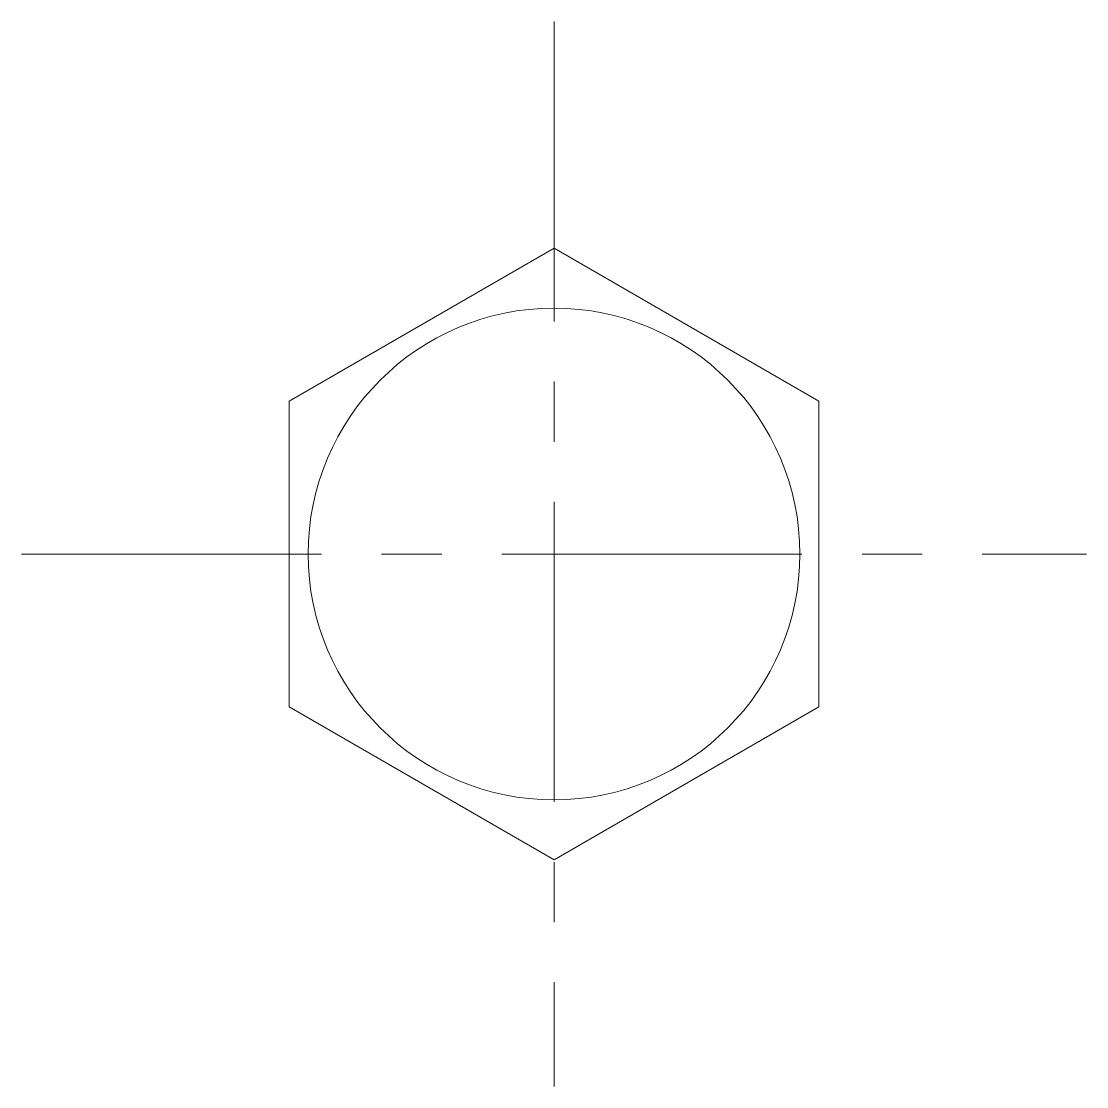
# Model space of a CAD drawing. Header units: millimetres. Extents: x -7 to 7, y -7 to 7.
import ezdxf

# ---------------------------------------------------------------- set-up
doc = ezdxf.new("R2010")
doc.units = ezdxf.units.MM
doc.header["$LTSCALE"] = 0.5
doc.linetypes.add('CENTER', pattern=[50.8, 31.75, -6.35, 6.35, -6.35])
doc.layers.get('0').update_dxf_attribs({"color": 9, "lineweight": 15})

msp = doc.modelspace()

# ---------------------------------------------------------------- linework, layer by layer
at = {"color": 1, "linetype": 'CENTER', "ltscale": 0.25}
for p, q in [((0, 7.041), (0, -7.041)), ((-7.041, 0), (7.041, 0))]:
    msp.add_line(p, q, dxfattribs=at)
at = {"ltscale": 0.5}
msp.add_lwpolyline([(-3.5, -2.021), (0, -4.041), (3.5, -2.021), (3.5, 2.021), (0, 4.041), (-3.5, 2.021)], close=True, dxfattribs=at)
msp.add_circle((0, 0), 3.25, dxfattribs=at)

doc.saveas('drawing.dxf')
